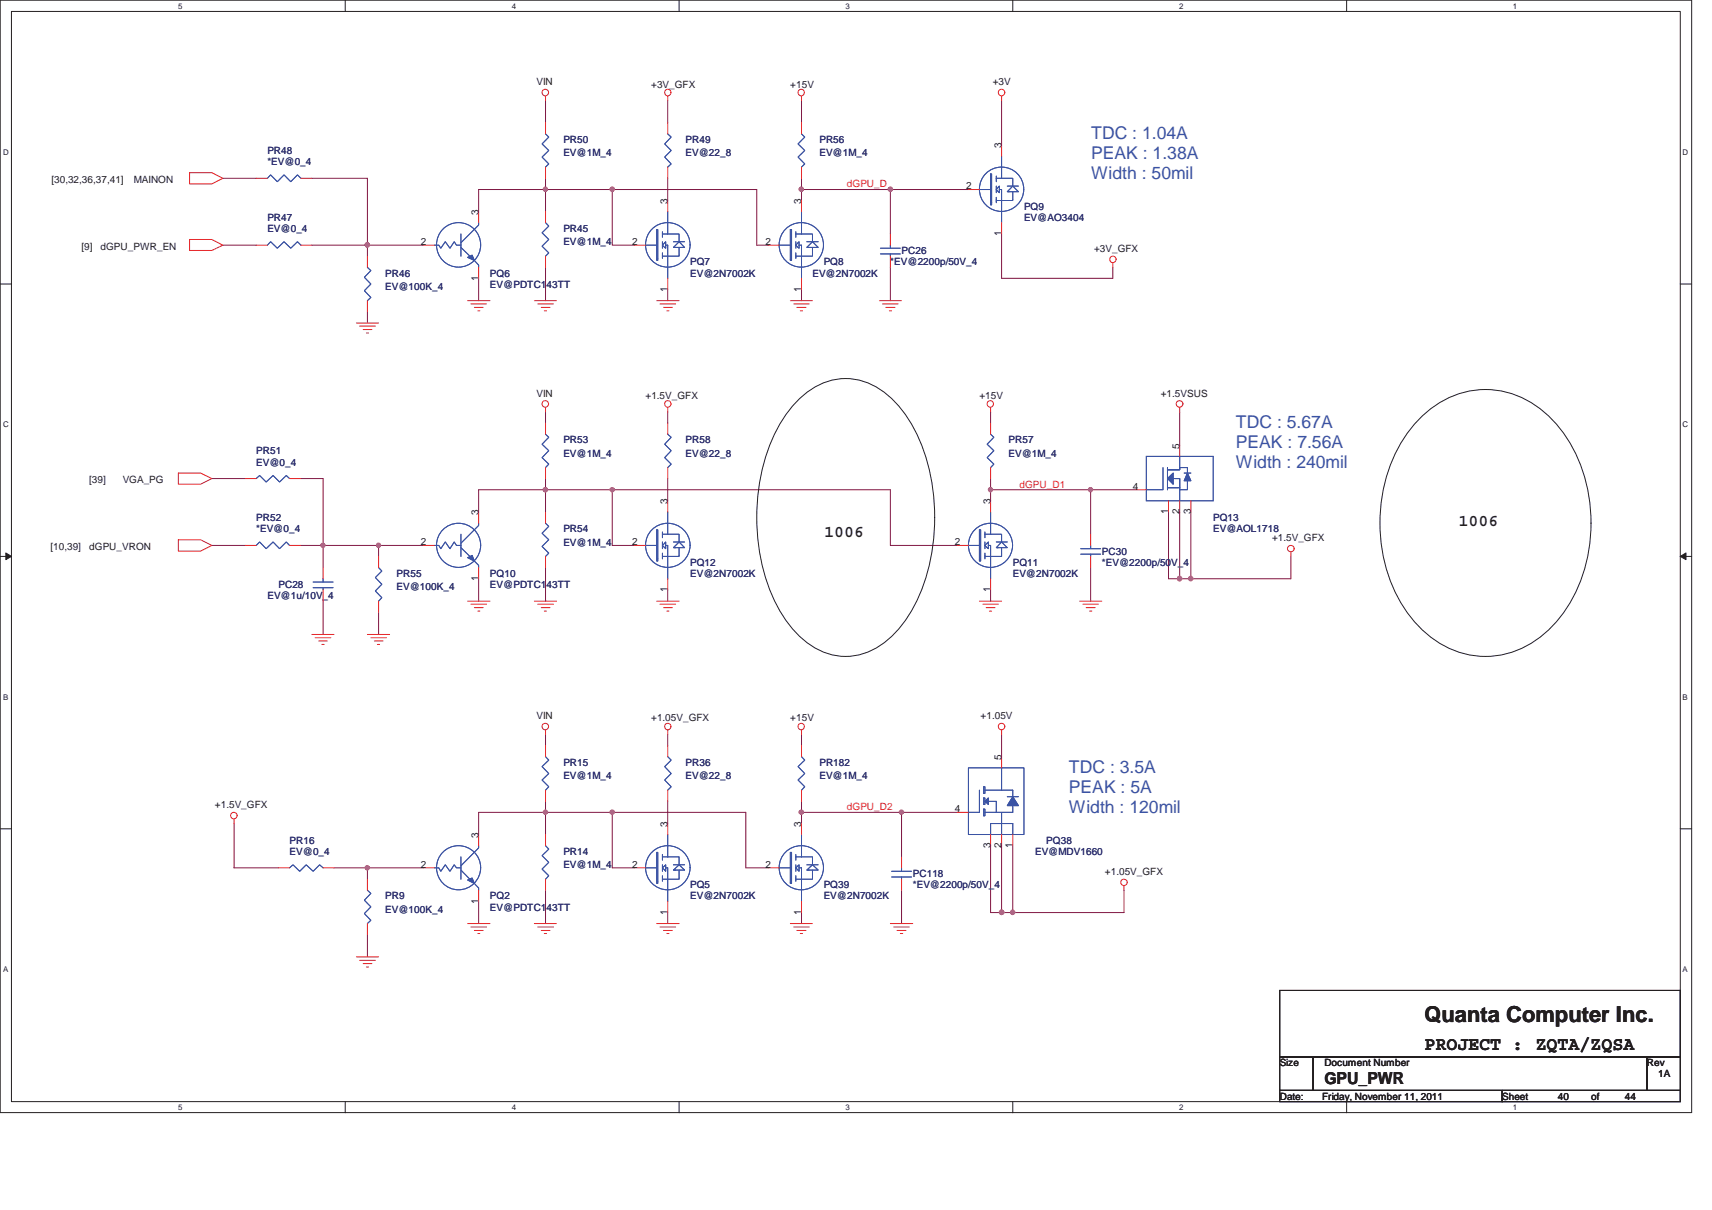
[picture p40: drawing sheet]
<svg xmlns="http://www.w3.org/2000/svg" width="297mm" height="210mm" viewBox="0 0 297 210" stroke-linecap="round" stroke-linejoin="round" font-family="sans-serif">
<defs><g id="words">
<text font-size="3.8" fill="#231f20" x="247.1" y="177.3">Quanta Computer Inc.</text>
<text font-size="3.3" fill="#231f20" x="247.1" y="182.3">PROJECT : ZQTA/ZQSA</text>
<g font-size="3" fill="#3a53a4">
<text x="189.3" y="24">TDC : 1.04A</text>
<text x="189.3" y="27.6">PEAK : 1.38A</text>
<text x="189.3" y="31.1">Width : 50mil</text>
<text x="214.4" y="74.3">TDC : 5.67A</text>
<text x="214.4" y="77.8">PEAK : 7.56A</text>
<text x="214.4" y="81.3">Width : 240mil</text>
<text x="185.5" y="134.1">TDC : 3.5A</text>
<text x="185.5" y="137.6">PEAK : 5A</text>
<text x="185.5" y="141.1">Width : 120mil</text>
</g>
<g font-size="2.9" fill="#231f20">
<text x="143" y="93.2">1006</text>
<text x="253.1" y="91.3">1006</text>
<text x="229.8" y="188">GPU_PWR</text>
</g>
<g font-size="1.7" fill="#231f20">
<text x="93.1" y="14.8">VIN</text>
<text x="113" y="15.2">+3V_GFX</text>
<text x="137.1" y="15.2">+15V</text>
<text x="172.2" y="14.8">+3V</text>
<text x="173.7" y="25.7" transform="rotate(-90 173.7 25.7)">3</text>
<text x="8.9" y="31.8">[30,32,36,37,41]</text>
<text x="23.2" y="31.8">MAINON</text>
<text x="115.8" y="35.4" transform="rotate(-90 115.8 35.4)">3</text>
<text x="139" y="35.4" transform="rotate(-90 139 35.4)">3</text>
<text x="167.6" y="32.8">2</text>
<text x="83" y="37.3" transform="rotate(-90 83 37.3)">3</text>
<text x="173.7" y="41" transform="rotate(-90 173.7 41)">1</text>
<text x="14.1" y="43.4">[9]</text>
<text x="17.4" y="43.4">dGPU_PWR_EN</text>
<text x="73" y="42.5">2</text>
<text x="109.7" y="42.5">2</text>
<text x="132.8" y="42.5">2</text>
<text x="189.8" y="43.7">+3V_GFX</text>
<text x="83" y="48.7" transform="rotate(-90 83 48.7)">1</text>
<text x="115.8" y="50.6" transform="rotate(-90 115.8 50.6)">1</text>
<text x="139" y="50.6" transform="rotate(-90 139 50.6)">1</text>
<text x="93.1" y="68.8">VIN</text>
<text x="112" y="69.2">+1.5V_GFX</text>
<text x="169.9" y="69.2">+15V</text>
<text x="201.4" y="68.8">+1.5VSUS</text>
<text x="204.6" y="77.9" transform="rotate(-90 204.6 77.9)">5</text>
<text x="15.5" y="83.9">[39]</text>
<text x="21.3" y="83.9">VGA_PG</text>
<text x="83" y="89.4" transform="rotate(-90 83 89.4)">3</text>
<text x="115.8" y="87.5" transform="rotate(-90 115.8 87.5)">3</text>
<text x="171.8" y="87.5" transform="rotate(-90 171.8 87.5)">3</text>
<text x="196.6" y="85">4</text>
<text x="202.7" y="89.2" transform="rotate(-90 202.7 89.2)">1</text>
<text x="204.6" y="89.2" transform="rotate(-90 204.6 89.2)">2</text>
<text x="206.6" y="89.2" transform="rotate(-90 206.6 89.2)">3</text>
<text x="8.8" y="95.5">[10,39]</text>
<text x="15.5" y="95.5">dGPU_VRON</text>
<text x="73" y="94.6">2</text>
<text x="109.7" y="94.6">2</text>
<text x="165.7" y="94.6">2</text>
<text x="220.7" y="93.9">+1.5V_GFX</text>
<text x="83" y="100.8" transform="rotate(-90 83 100.8)">1</text>
<text x="115.8" y="102.8" transform="rotate(-90 115.8 102.8)">1</text>
<text x="171.8" y="102.8" transform="rotate(-90 171.8 102.8)">1</text>
<text x="93.1" y="124.9">VIN</text>
<text x="113" y="125.2">+1.05V_GFX</text>
<text x="137.1" y="125.2">+15V</text>
<text x="170.1" y="124.9">+1.05V</text>
<text x="173.7" y="131.9" transform="rotate(-90 173.7 131.9)">5</text>
<text x="37.3" y="140.2">+1.5V_GFX</text>
<text x="115.8" y="143.5" transform="rotate(-90 115.8 143.5)">3</text>
<text x="139" y="143.5" transform="rotate(-90 139 143.5)">3</text>
<text x="165.7" y="140.9">4</text>
<text x="83" y="145.4" transform="rotate(-90 83 145.4)">3</text>
<text x="171.8" y="147.2" transform="rotate(-90 171.8 147.2)">3</text>
<text x="173.7" y="147.2" transform="rotate(-90 173.7 147.2)">2</text>
<text x="175.7" y="147.2" transform="rotate(-90 175.7 147.2)">1</text>
<text x="73" y="150.6">2</text>
<text x="109.7" y="150.6">2</text>
<text x="132.8" y="150.6">2</text>
<text x="191.7" y="151.8">+1.05V_GFX</text>
<text x="83" y="156.8" transform="rotate(-90 83 156.8)">1</text>
<text x="115.8" y="158.7" transform="rotate(-90 115.8 158.7)">1</text>
<text x="139" y="158.7" transform="rotate(-90 139 158.7)">1</text>
<text x="222" y="185">Size</text>
<text x="229.8" y="185">Document Number</text>
<text x="285.7" y="185">Rev</text>
<text x="222" y="190.8">Date:</text>
<text x="229.4" y="190.8">Friday, November 11, 2011</text>
<text x="260.6" y="190.8">Sheet</text>
<text x="270.3" y="190.8">40</text>
<text x="276.1" y="190.8">of</text>
<text x="281.9" y="190.8">44</text>
<text x="287.7" y="187">1A</text>
</g>
<g font-size="1.7" fill="#2d2d72">
<text x="46.4" y="26.8">PR48</text>
<text x="46.4" y="28.7">*EV@0_4</text>
<text x="97.8" y="24.8">PR50</text>
<text x="97.8" y="27.1">EV@1M_4</text>
<text x="118.9" y="24.8">PR49</text>
<text x="118.9" y="27.1">EV@22_8</text>
<text x="142.2" y="24.8">PR56</text>
<text x="142.2" y="27.1">EV@1M_4</text>
<text x="46.4" y="38.4">PR47</text>
<text x="46.4" y="40.3">EV@0_4</text>
<text x="97.8" y="40.3">PR45</text>
<text x="177.7" y="36.4">PQ9</text>
<text x="177.7" y="38.4">EV@AO3404</text>
<text x="97.8" y="42.6">EV@1M_4</text>
<text x="119.8" y="46">PQ7</text>
<text x="119.8" y="48">EV@2N7002K</text>
<text x="141" y="48">EV@2N7002K</text>
<text x="142.9" y="46">PQ8</text>
<text x="154.5" y="46">*EV@2200p/50V_4</text>
<text x="156.4" y="44.1">PC26</text>
<text x="66.8" y="48">PR46</text>
<text x="66.8" y="50.3">EV@100K_4</text>
<text x="85" y="48">PQ6</text>
<text x="85" y="49.9">EV@PDTC143TT</text>
<text x="97.8" y="76.9">PR53</text>
<text x="118.9" y="76.9">PR58</text>
<text x="175" y="76.9">PR57</text>
<text x="44.5" y="78.8">PR51</text>
<text x="44.5" y="80.8">EV@0_4</text>
<text x="97.8" y="79.3">EV@1M_4</text>
<text x="118.9" y="79.3">EV@22_8</text>
<text x="175" y="79.3">EV@1M_4</text>
<text x="44.5" y="90.5">PR52</text>
<text x="44.5" y="92.4">*EV@0_4</text>
<text x="97.8" y="92.4">PR54</text>
<text x="97.8" y="94.7">EV@1M_4</text>
<text x="210.5" y="90.5">PQ13</text>
<text x="210.5" y="92.4">EV@AOL1718</text>
<text x="68.8" y="100.1">PR55</text>
<text x="85" y="100.1">PQ10</text>
<text x="119.8" y="98.2">PQ12</text>
<text x="119.8" y="100.1">EV@2N7002K</text>
<text x="175.7" y="98.2">PQ11</text>
<text x="175.7" y="100.1">EV@2N7002K</text>
<text x="191.2" y="96.3">PC30</text>
<text x="191.2" y="98.2">*EV@2200p/50V_4</text>
<text x="46.4" y="104">EV@1u/10V_4</text>
<text x="48.3" y="102.1">PC28</text>
<text x="68.8" y="102.4">EV@100K_4</text>
<text x="85" y="102.1">EV@PDTC143TT</text>
<text x="97.8" y="132.9">PR15</text>
<text x="97.8" y="135.3">EV@1M_4</text>
<text x="118.9" y="132.9">PR36</text>
<text x="118.9" y="135.3">EV@22_8</text>
<text x="142.2" y="132.9">PR182</text>
<text x="142.2" y="135.3">EV@1M_4</text>
<text x="50.2" y="146.4">PR16</text>
<text x="50.2" y="148.4">EV@0_4</text>
<text x="97.8" y="148.4">PR14</text>
<text x="179.6" y="148.4">EV@MDV1660</text>
<text x="181.5" y="146.4">PQ38</text>
<text x="97.8" y="150.7">EV@1M_4</text>
<text x="119.8" y="154.2">PQ5</text>
<text x="142.9" y="154.2">PQ39</text>
<text x="158.4" y="152.2">PC118</text>
<text x="158.4" y="154.2">*EV@2200p/50V_4</text>
<text x="66.8" y="156.1">PR9</text>
<text x="66.8" y="158.4">EV@100K_4</text>
<text x="85" y="156.1">PQ2</text>
<text x="85" y="158">EV@PDTC143TT</text>
<text x="119.8" y="156.1">EV@2N7002K</text>
<text x="142.9" y="156.1">EV@2N7002K</text>
</g>
<g font-size="1.7" fill="#ec2426">
<text x="146.9" y="32.5">dGPU_D</text>
<text x="176.9" y="84.6">dGPU_D1</text>
<text x="146.9" y="140.6">dGPU_D2</text>
</g>
<g font-size="1.4" fill="#231f20">
<text x="30.9" y="1.5">5</text>
<text x="88.8" y="1.5">4</text>
<text x="146.7" y="1.5">3</text>
<text x="204.6" y="1.5">2</text>
<text x="262.5" y="1.5">1</text>
<text x=".5" y="26.8">D</text>
<text x="291.9" y="26.8">D</text>
<text x=".5" y="74.1">C</text>
<text x="291.9" y="74.1">C</text>
<text x=".5" y="121.4">B</text>
<text x="291.9" y="121.4">B</text>
<text x=".5" y="168.7">A</text>
<text x="291.9" y="168.7">A</text>
<text x="30.9" y="192.6">5</text>
<text x="88.8" y="192.6">4</text>
<text x="146.7" y="192.6">3</text>
<text x="204.6" y="192.6">2</text>
<text x="262.5" y="192.6">1</text>
</g>
</g></defs>
<path d="M0 0h293.5v193.1h-293.5zM2 2h289.5v189.2h-289.5z" fill="none" stroke="#231f20" stroke-width=".17"/>
<g fill="#fff">
<path d="M30.9 .3h.8v1.5h-.8z"/>
<path d="M30.9 191.4h.8v1.5h-.8z"/>
</g>
<path d="M59.9 0v2M59.9 191.2v1.9" fill="none" stroke="#231f20" stroke-width=".17"/>
<g fill="#fff">
<path d="M88.9 .3h.7v1.5h-.7z"/>
<path d="M88.9 191.4h.7v1.5h-.7z"/>
</g>
<path d="M117.8 0v2M117.8 191.2v1.9" fill="none" stroke="#231f20" stroke-width=".17"/>
<g fill="#fff">
<path d="M146.8 .3h.7v1.5h-.7z"/>
<path d="M146.8 191.4h.7v1.5h-.7z"/>
</g>
<path d="M175.7 0v2M175.7 191.2v1.9" fill="none" stroke="#231f20" stroke-width=".17"/>
<g fill="#fff">
<path d="M204.7 .3h.7v1.5h-.7z"/>
<path d="M204.7 191.4h.7v1.5h-.7z"/>
</g>
<path d="M233.6 0v2M233.6 191.2v1.9" fill="none" stroke="#231f20" stroke-width=".17"/>
<g fill="#fff">
<path d="M262.6 .3h.8v1.5h-.8z"/>
<path d="M262.6 191.4h.8v1.5h-.8z"/>
<path d="M.5 25.6h1v1.5h-1z"/>
<path d="M292.1 25.6h.9v1.5h-.9z"/>
<path d="M.5 72.9h1v1.5h-1z"/>
<path d="M292.1 72.9h.9v1.5h-.9z"/>
</g>
<path d="M0 49.3h2M291.5 49.3h2" fill="none" stroke="#231f20" stroke-width=".17"/>
<g fill="#fff">
<path d="M.5 120.2h.9v1.5h-.9z"/>
<path d="M292.1 120.2h.9v1.5h-.9z"/>
</g>
<path d="M0 96.6h2M291.5 96.6h2" fill="none" stroke="#231f20" stroke-width=".17"/>
<path d="M1 96l1 .6-1 .5z" fill="#231f20"/>
<path d="M1 96l1 .6-1 .5z" fill="none" stroke="#231f20" stroke-width=".17"/>
<path d="M291.5 96.6l1-.6v1.1z" fill="#231f20"/>
<path d="M291.5 96.6l1-.6v1.1z" fill="none" stroke="#231f20" stroke-width=".17"/>
<g fill="#fff">
<path d="M.5 167.5h.9v1.5h-.9z"/>
<path d="M292.1 167.5h.9v1.5h-.9z"/>
</g>
<path d="M0 143.8h2M291.5 143.8h2" fill="none" stroke="#231f20" stroke-width=".17"/>
<path d="M206.6 100.4h17.4M115.9 127.5v1.9M115.9 139.1v3.8M139.1 127.5v1.9M106.2 141v9.6h3.9M115.9 158.4v1.9M129.4 141v9.6h3.9M139.1 141v1.9M139.1 158.4v1.9" fill="none" stroke="#7f1542" stroke-width=".17"/>
<circle cx="139" cy="140.9" r=".37" fill="#b8529f"/>
<circle cx="139" cy="140.9" r=".37" fill="none" stroke="#b8529f" stroke-width=".17"/>
<path d="M156.4 141h9.7" fill="none" stroke="#7f1542" stroke-width=".17"/>
<circle cx="156.4" cy="140.9" r=".37" fill="#b8529f"/>
<circle cx="156.4" cy="140.9" r=".37" fill="none" stroke="#b8529f" stroke-width=".17"/>
<path d="M106.2 85h48.3M94.7 127.5v1.9M139.1 139.1v1.9h17.3v7.7M63.7 150.6h9.7M83 141v3.8M83 156.4v3.9M94.7 141v3.8M94.7 154.5v5.8M106.2 141h23.2M156.4 154.5v5.8" fill="none" stroke="#7f1542" stroke-width=".17"/>
<circle cx="106.2" cy="140.9" r=".37" fill="#b8529f"/>
<circle cx="106.2" cy="140.9" r=".37" fill="none" stroke="#b8529f" stroke-width=".17"/>
<path d="M63.7 150.6v2M63.7 162.2v3.9" fill="none" stroke="#7f1542" stroke-width=".17"/>
<circle cx="63.7" cy="150.6" r=".37" fill="#b8529f"/>
<circle cx="63.7" cy="150.6" r=".37" fill="none" stroke="#b8529f" stroke-width=".17"/>
<path d="M94.7 139.1v1.9M40.6 150.6h7.7M58 150.6h5.7M83 141h23.2" fill="none" stroke="#7f1542" stroke-width=".17"/>
<circle cx="94.6" cy="140.9" r=".37" fill="#b8529f"/>
<circle cx="94.6" cy="140.9" r=".37" fill="none" stroke="#b8529f" stroke-width=".17"/>
<path d="M204.7 71.5v5.8M202.7 88.9v11.5h2v-11.5M40.6 142.9v7.7" fill="none" stroke="#7f1542" stroke-width=".17"/>
<circle cx="204.7" cy="100.4" r=".38" fill="#b8529f"/>
<circle cx="204.7" cy="100.4" r=".38" fill="none" stroke="#b8529f" stroke-width=".17"/>
<path d="M206.6 88.9v11.5" fill="none" stroke="#7f1542" stroke-width=".17"/>
<circle cx="206.6" cy="100.4" r=".39" fill="#b8529f"/>
<circle cx="206.6" cy="100.4" r=".39" fill="none" stroke="#b8529f" stroke-width=".17"/>
<path d="M204.7 100.4h1.9" fill="none" stroke="#7f1542" stroke-width=".17"/>
<circle cx="204.7" cy="100.4" r=".38" fill="#b8529f"/>
<circle cx="204.7" cy="100.4" r=".38" fill="none" stroke="#b8529f" stroke-width=".17"/>
<path d="M94.7 83v2h11.5M154.5 85v9.7h11.6M224 96.6v3.8" fill="none" stroke="#7f1542" stroke-width=".17"/>
<circle cx="94.6" cy="85" r=".37" fill="#b8529f"/>
<circle cx="94.6" cy="85" r=".37" fill="none" stroke="#b8529f" stroke-width=".17"/>
<path d="M115.9 71.5v1.9M36.8 83h5.7M52.2 83h3.9v11.7M115.9 83v3.9M189.2 85h-17.3v1.9M115.9 102.3v2M171.9 102.3v2" fill="none" stroke="#7f1542" stroke-width=".17"/>
<circle cx="189.2" cy="85" r=".37" fill="#b8529f"/>
<circle cx="189.2" cy="85" r=".37" fill="none" stroke="#b8529f" stroke-width=".17"/>
<circle cx="171.9" cy="85" r=".37" fill="#b8529f"/>
<circle cx="171.9" cy="85" r=".37" fill="none" stroke="#b8529f" stroke-width=".17"/>
<path d="M36.8 94.7h5.7M56.1 94.7v3.8M171.9 83v2" fill="none" stroke="#7f1542" stroke-width=".17"/>
<circle cx="56" cy="94.6" r=".37" fill="#b8529f"/>
<circle cx="56" cy="94.6" r=".37" fill="none" stroke="#b8529f" stroke-width=".17"/>
<path d="M52.2 94.7h3.9M83 85h11.7v3.9M94.7 98.5v5.8M83 100.4v3.9" fill="none" stroke="#7f1542" stroke-width=".17"/>
<circle cx="94.6" cy="85" r=".37" fill="#b8529f"/>
<circle cx="94.6" cy="85" r=".37" fill="none" stroke="#b8529f" stroke-width=".17"/>
<path d="M65.7 94.7h7.7M83 85v3.9" fill="none" stroke="#7f1542" stroke-width=".17"/>
<circle cx="65.7" cy="94.6" r=".37" fill="#b8529f"/>
<circle cx="65.7" cy="94.6" r=".37" fill="none" stroke="#b8529f" stroke-width=".17"/>
<path d="M106.2 85v9.7M189.2 98.5v5.8M197 85h-7.8v7.7" fill="none" stroke="#7f1542" stroke-width=".17"/>
<circle cx="106.2" cy="85" r=".37" fill="#b8529f"/>
<circle cx="106.2" cy="85" r=".37" fill="none" stroke="#b8529f" stroke-width=".17"/>
<path d="M94.7 71.5v1.9M106.2 94.7h3.9M56.1 104.3v5.8M173.8 158.4h1.9" fill="none" stroke="#7f1542" stroke-width=".17"/>
<circle cx="173.8" cy="158.3" r=".39" fill="#b8529f"/>
<circle cx="173.8" cy="158.3" r=".39" fill="none" stroke="#b8529f" stroke-width=".17"/>
<path d="M56.1 94.7h9.6v1.9M65.7 106.2v3.9M173.8 146.8v11.6" fill="none" stroke="#7f1542" stroke-width=".17"/>
<circle cx="173.8" cy="158.3" r=".39" fill="#b8529f"/>
<circle cx="173.8" cy="158.3" r=".39" fill="none" stroke="#b8529f" stroke-width=".17"/>
<path d="M175.7 158.4h19.3" fill="none" stroke="#7f1542" stroke-width=".17"/>
<circle cx="175.7" cy="158.3" r=".38" fill="#b8529f"/>
<circle cx="175.7" cy="158.3" r=".38" fill="none" stroke="#b8529f" stroke-width=".17"/>
<g fill="none" stroke="#7f1542" stroke-width=".17">
<path d="M94.7 17.4v3.9M115.9 17.4v3.9M83 32.9v3.8M94.7 36.7v-3.8h11.5v9.6h3.9M115.9 30.9v3.9M63.7 42.5h9.7M83 48.3v3.9M94.7 46.4v5.8M115.9 50.2v2M173.8 127.5v3.8M171.9 146.8v11.6h1.9M175.7 146.8v11.6"/>
<path d="M195 154.5v3.9"/>
</g>
<circle cx="94.6" cy="32.8" r=".38" fill="#b8529f"/>
<circle cx="94.6" cy="32.8" r=".38" fill="none" stroke="#b8529f" stroke-width=".17"/>
<path d="M63.7 42.5v2M63.7 54.1v2" fill="none" stroke="#7f1542" stroke-width=".17"/>
<circle cx="63.7" cy="42.5" r=".37" fill="#b8529f"/>
<circle cx="63.7" cy="42.5" r=".37" fill="none" stroke="#b8529f" stroke-width=".17"/>
<path d="M139.1 17.4v3.9M131.3 32.9v9.6h2M139.1 32.9v1.9M139.1 50.2v2" fill="none" stroke="#7f1542" stroke-width=".17"/>
<circle cx="139" cy="32.8" r=".38" fill="#b8529f"/>
<circle cx="139" cy="32.8" r=".38" fill="none" stroke="#b8529f" stroke-width=".17"/>
<path d="M154.5 32.9h13.5" fill="none" stroke="#7f1542" stroke-width=".17"/>
<circle cx="154.5" cy="32.8" r=".38" fill="#b8529f"/>
<circle cx="154.5" cy="32.8" r=".38" fill="none" stroke="#b8529f" stroke-width=".17"/>
<path d="M173.8 17.4v7.7M94.7 30.9v2h-11.7M106.2 32.9h25.1M139.1 32.9h15.4v7.7M154.5 46.4v5.8M173.8 40.6v7.7h19.3v-1.9" fill="none" stroke="#7f1542" stroke-width=".17"/>
<circle cx="106.2" cy="32.8" r=".38" fill="#b8529f"/>
<circle cx="106.2" cy="32.8" r=".38" fill="none" stroke="#b8529f" stroke-width=".17"/>
<path d="M54.1 30.9h9.6v11.6M139.1 30.9v2M38.7 42.5h5.7" fill="none" stroke="#7f1542" stroke-width=".17"/>
<circle cx="63.7" cy="42.5" r=".37" fill="#b8529f"/>
<circle cx="63.7" cy="42.5" r=".37" fill="none" stroke="#b8529f" stroke-width=".17"/>
<path d="M38.7 30.9h5.7M54.1 42.5h9.6M171.9 71.5v1.9" fill="none" stroke="#7f1542" stroke-width=".17"/>
<g fill="none" stroke="#ec2426" stroke-width=".17">
<path d="M94.7 16.7v.7M115.9 16.7v.7M139.1 16.7v.7M173.8 16.7v.7M32.9 30h3.9l1.9 .9-1.9 1h-3.9zM115.9 34.8v1.9M32.9 41.6h3.9l1.9 .9-1.9 1h-3.9zM61.8 56.1h3.9M62.4 56.6h2.7M63 57.2h1.5M63.6 57.8h.4M63.7 44.5v1.9"/>
<path d="M63.7 52.2v1.9M81.1 52.2h3.9M81.7 52.7h2.7M82.3 53.3h1.5M82.9 53.9h.4M92.7 52.2h3.9M93.3 52.7h2.7M93.9 53.3h1.5M94.4 53.9h.4M110.1 42.5h1.9M113.9 52.2h3.9M114.5 52.7h2.7"/>
<path d="M115.1 53.3h1.6M115.7 53.9h.4M115.9 48.3v1.9M137.1 52.2h3.9M137.7 52.7h2.7M138.3 53.3h1.5M138.9 53.9h.3M152.6 52.2h3.8M153.1 52.7h2.7M153.7 53.3h1.6M154.3 53.9h.4M193.1 45.6v.8"/>
<path d="M94.7 70.7v.8M115.9 70.7v.8M171.9 70.7v.8M204.7 70.7v.8M30.9 93.7h3.9l2 1-2 .9h-3.9zM30.9 82.1h3.9l2 .9-2 1h-3.9zM65.7 96.6v1.9M224 95.8v.8M54.1 110.1h3.9M54.7 110.7h2.7M55.3 111.2h1.5M55.8 111.8h.4"/>
<path d="M63.7 110.1h3.9M64.3 110.7h2.8M64.9 111.2h1.6M65.5 111.8h.4M65.7 104.3v1.9M81.1 104.3h3.9M81.7 104.8h2.7M82.3 105.4h1.5M82.9 106h.4M92.7 104.3h3.9M93.3 104.8h2.7M93.9 105.4h1.5"/>
<path d="M94.4 106h.4M113.9 104.3h3.9M114.5 104.8h2.7M115.1 105.4h1.6M115.7 106h.4M169.9 104.3h3.9M170.5 104.8h2.7M171.1 105.4h1.5M171.7 106h.3M187.3 104.3h3.9M187.9 104.8h2.7M188.5 105.4h1.5"/>
<path d="M189.1 106h.3M94.7 126.7v.8M115.9 126.7v.8M139.1 126.7v.8M173.8 126.7v.8M40.6 142.1v.8M195 153.7v.8M61.8 166.1h3.9M62.4 166.7h2.7M63 167.2h1.5M63.6 167.8h.4M81.1 160.3h3.9"/>
<path d="M81.7 160.9h2.7M82.3 161.5h1.5M82.9 162h.4M92.7 160.3h3.9M93.3 160.9h2.7M93.9 161.5h1.5M94.4 162h.4M113.9 160.3h3.9M114.5 160.9h2.7M115.1 161.5h1.6M115.7 162h.4M137.1 160.3h3.9"/>
<path d="M137.7 160.9h2.7M138.3 161.5h1.5M138.9 162h.3M154.5 160.3h3.9M155.1 160.9h2.7M155.6 161.5h1.6M156.2 162h.4"/>
<circle cx="94.6" cy="16.1" r=".57"/>
<circle cx="115.9" cy="16.1" r=".56"/>
<circle cx="139" cy="16" r=".56"/>
<circle cx="173.8" cy="16.1" r=".57"/>
<circle cx="193.1" cy="45" r=".56"/>
<circle cx="94.6" cy="70.1" r=".57"/>
<circle cx="115.9" cy="70.1" r=".56"/>
<circle cx="171.8" cy="70.1" r=".55"/>
<circle cx="204.7" cy="70.1" r=".58"/>
<circle cx="224" cy="95.2" r=".57"/>
<circle cx="94.6" cy="126.1" r=".57"/>
<circle cx="115.9" cy="126.1" r=".56"/>
<circle cx="139" cy="126.1" r=".55"/>
<circle cx="173.8" cy="126.1" r=".57"/>
<circle cx="40.6" cy="141.5" r=".56"/>
<circle cx="195" cy="153.1" r=".56"/>
</g>
<path d="M138.9 69a10.8 10.8 0 0 1 15.6 0 25.2 25.2 0 0 1 7.1 14.4 34 34 0 0 1-4 23.5 14.1 14.1 0 0 1-9.5 6.9 11.6 11.6 0 0 1-10.3-4.3 28.9 28.9 0 0 1-6.4-17.5 32.8 32.8 0 0 1 4.4-19.2l2-2.7zM246.4 72.5a15.4 15.4 0 0 1 22.6 0 26.4 26.4 0 0 1 6.8 22.2 23.8 23.8 0 0 1-9.3 16.4 15.3 15.3 0 0 1-20.1-2.1 26.4 26.4 0 0 1-6.7-22.2 25 25 0 0 1 6.7-14.3zM222 171.9h69.5v11.5h-69.5zM222 183.4h5.8v5.8h-5.8zM222 189.2h38.6v2h-38.6zM227.8 183.4h58v5.8h-58zM260.6 189.2h30.9v2h-30.9zM285.8 183.4h5.7v5.8h-5.7z" fill="none" stroke="#231f20" stroke-width=".17"/>
<g fill="none" stroke="#3a53a4" stroke-width=".17">
<path d="M113.9 39.8h.2v5.4h-.2zM115.9 36.7v3.9M63.7 46.4l.6 .6-1.1 1.1 1.1 1.2-1.1 1.2 1.1 1.1-.6 .6M112 42.5h1.9M114.9 40.2v1M114.9 41.9v1.2M114.9 43.9v.9M114.9 40.6h1M115.3 42.1l.2-.2v1.2l-.6-.6zM115.5 42.5h.4v5.8M115.9 40.6h1.9v1.3M116.8 41.9h2"/>
<path d="M117.8 41.9l1 1h-1.7M117.8 41.9l-1 1h.4M117.8 42.9v1.6h-2.9M65.7 98.5l.6 .6-1.2 1.1 1.2 1.2-1.2 1.2 1.2 1.1-.6 .6"/>
<circle cx="115.9" cy="42.5" r="3.9"/>
</g>
<path d="M202.6 83l1-.9v1.9z" fill="#3a53a4"/>
<path d="M202.6 83l1-.9v1.9z" fill="none" stroke="#3a53a4" stroke-width=".17"/>
<path d="M206 82.1l.6 1.3h-1.1z" fill="#3a53a4"/>
<g fill="none" stroke="#3a53a4" stroke-width=".17">
<path d="M198.9 79.2h11.6v7.7h-11.6zM204.7 79.2v1.9M201.8 81.1v3.9h-2.9M202.6 81.1v3.9M202.6 84.6h2.1M203.6 83h1.1v2M203.9 83h.8v2M204.7 81.1v.4h-2M204.7 81.1v.4h-2.1M204.7 81.1h1.3v1M204.7 85v1.9M205.5 82.1h1.1"/>
<path d="M206 82.1l.6 1.3h-1.1zM206 83.4v1.6h-1.3"/>
</g>
<path d="M202.6 83l1-.9v1.9z" fill="#3a53a4"/>
<path d="M202.6 83l1-.9v1.9z" fill="none" stroke="#3a53a4" stroke-width=".17"/>
<path d="M206 82.1l.6 1.3h-1.1z" fill="#3a53a4"/>
<g fill="none" stroke="#3a53a4" stroke-width=".17">
<path d="M46.4 30.9l.6-.6 1.1 1.2 1.2-1.2 1.1 1.2 1.2-1.2 .6 .6M94.7 38.6l.5 .6-1.1 1.2 1.1 1.2-1.1 1.1 1.1 1.2-.5 .6M198.9 79.2h11.6v7.7h-11.6zM204.7 79.2v1.9M94.7 90.8l.5 .5-1.1 1.2 1.1 1.2-1.1 1.1 1.1 1.2-.5 .6M112 94.7h1.9M113.9 91.9h.2v5.5h-.2zM114.9 92.3v1M114.9 94.1v1.1M114.9 96v1M114.9 92.7h1M115.5 94.1v1.1l-.6-.5z"/>
<path d="M115.5 94.7h.4v5.7M115.9 92.7h1.9v1.4M115.9 88.9v3.8M116.8 94.1h2M117.8 94.1l1 .9h-1.7M117.8 94.1l-1 .9h.4M117.8 95v1.6h-2.9M201.8 81.1v3.9h-2.9M202.6 81.1v3.9M202.6 84.6h2.1M203.6 83h1.1v2M203.9 83h.8v2"/>
<path d="M204.7 81.1v.4h-2M204.7 81.1v.4h-2.1M204.7 81.1h1.3v1M204.7 85v1.9M205.5 82.1h1.1M206 82.1l.6 1.3h-1.1zM206 83.4v1.6h-1.3"/>
<circle cx="115.9" cy="94.6" r="3.9"/>
</g>
<g fill="none" stroke="#ec2426" stroke-width=".17">
<path d="M44.4 30.9h2M52.2 30.9h1.9M94.7 36.7v1.9M94.7 44.5v1.9M204.7 77.3v1.9M94.7 88.9v1.9M94.7 96.6v1.9M110.1 94.7h1.9M115.9 86.9v2M197 85h1.9M202.7 86.9v2M204.7 86.9v2"/>
<path d="M206.6 86.9v2M115.9 100.4v1.9"/>
</g>
<path d="M81.1 44.7l.8-.4 .4 .9z" fill="#3a53a4"/>
<g fill="none" stroke="#3a53a4" stroke-width=".17">
<path d="M83 38.6v.5l-3 3M75.4 42.5h.7l.4 .6 .8-1.2 .8 1.2 .7-1.2 .4 .6h.8M80 40.6v3.9M80 42.9l1.5 1.6M81.1 44.7l.8-.4 .4 .9zM82.3 45.2l.7 .8v.4"/>
<circle cx="79.5" cy="42.5" r="3.9"/>
</g>
<path d="M81.1 44.7l.8-.4 .4 .9z" fill="#3a53a4"/>
<g fill="none" stroke="#3a53a4" stroke-width=".17">
<path d="M83 38.6v.5l-3 3M75.4 42.5h.7l.4 .6 .8-1.2 .8 1.2 .7-1.2 .4 .6h.8M80 40.6v3.9M80 42.9l1.5 1.6M81.1 44.7l.8-.4 .4 .9zM82.3 45.2l.7 .8v.4M44.4 94.7l.6-.6 1.2 1.1 1.2-1.1 1.1 1.1 1.2-1.1 .5 .6"/>
<circle cx="79.5" cy="42.5" r="3.9"/>
</g>
<path d="M83 36.7v1.9M73.4 42.5h2M83 46.4v1.9M42.5 94.7h1.9M50.2 94.7h2" fill="none" stroke="#ec2426" stroke-width=".17"/>
<path d="M175.7 138.3l1 1.5h-1.9z" fill="#3a53a4"/>
<path d="M175.7 138.3l1 1.5h-1.9z" fill="none" stroke="#3a53a4" stroke-width=".17"/>
<path d="M170.9 139.1l.6-.6v1.1z" fill="#3a53a4"/>
<g fill="none" stroke="#3a53a4" stroke-width=".17">
<path d="M168 133.2h9.7v11.6h-9.7zM169.9 137.1v3.9h-1.9M170.7 138.5h.2v1.1h-.2zM170.7 136.5h.2v1.2h-.2zM170.9 139.1l.6-.6v1.1zM170.9 137.1h4.8v1.2M171.5 139.1h1.4v1.9M173.8 133.2v3.9M174.8 138.3h1.9M175.7 139.8v1.2h-4.8M170.7 140.4h.2v1.2h-.2zM171.9 144.8v-1.9h3.8v1.9"/>
<path d="M173.8 141v3.8"/>
</g>
<path d="M175.7 138.3l1 1.5h-1.9z" fill="#3a53a4"/>
<path d="M175.7 138.3l1 1.5h-1.9z" fill="none" stroke="#3a53a4" stroke-width=".17"/>
<path d="M170.9 139.1l.6-.6v1.1z" fill="#3a53a4"/>
<g fill="none" stroke="#3a53a4" stroke-width=".17">
<path d="M94.7 23.2l.5 .6-1.1 1.2 1.1 1.1-1.1 1.2 1.1 1.1-.5 .6M169.9 32.9h2M171.9 30.2h.1v5.4h-.1zM172.9 30.6v.9M172.9 32.3v1.1M172.9 34.2v1M172.9 30.9h.9M173.2 32.5l.2-.2v1.1l-.5-.5zM173.4 32.9h.4v5.7M173.8 30.9h1.9v1.4M173.8 27.1v3.8M174.8 32.3h1.9"/>
<path d="M175.7 32.3l1 1h-1.7M175.7 32.3l-.9 1h.3M175.7 33.3v1.5h-2.8M168 133.2h9.7v11.6h-9.7zM169.9 137.1v3.9h-1.9M170.7 138.5h.2v1.1h-.2zM170.7 136.5h.2v1.2h-.2zM170.9 139.1l.6-.6v1.1zM170.9 137.1h4.8v1.2M171.5 139.1h1.4v1.9M173.8 133.2v3.9M174.8 138.3h1.9"/>
<path d="M175.7 139.8v1.2h-4.8M170.7 140.4h.2v1.2h-.2zM171.9 144.8v-1.9h3.8v1.9M173.8 141v3.8"/>
<circle cx="173.8" cy="32.8" r="3.9"/>
</g>
<path d="M94.7 21.3v1.9M94.7 29v1.9M168 32.9h1.9M173.8 25.1v2M173.8 38.6v2M173.8 131.3v1.9M166.1 141h1.9M171.9 144.8v2M173.8 144.8v2M175.7 144.8v2" fill="none" stroke="#ec2426" stroke-width=".17"/>
<path d="M81.1 152.7l.8-.3 .4 .9z" fill="#3a53a4"/>
<g fill="none" stroke="#3a53a4" stroke-width=".17">
<path d="M75.4 150.6h.7l.4 .6 .8-1.1 .8 1.1 .7-1.1 .4 .5h.8M80 148.7v3.9M80 151l1.5 1.6M81.1 152.7l.8-.3 .4 .9zM82.3 153.3l.7 .8v.4M83 146.8v.3l-3 3.2"/>
<circle cx="79.6" cy="150.6" r="3.8"/>
</g>
<path d="M81.1 152.7l.8-.3 .4 .9z" fill="#3a53a4"/>
<g fill="none" stroke="#3a53a4" stroke-width=".17">
<path d="M115.9 23.2l.6 .6-1.2 1.2 1.2 1.1-1.2 1.2 1.2 1.1-.6 .6M137.1 39.8h.2v5.4h-.2zM139.1 23.2l.5 .6-1.1 1.2 1.1 1.1-1.1 1.2 1.1 1.1-.5 .6M139.1 36.7v3.9M135.2 42.5h1.9M138.1 40.2v1M138.1 41.9v1.2M138.1 43.9v.9M138.1 40.6h1M138.5 42.1l.1-.2v1.2l-.5-.6zM138.6 42.5h.5v5.8M139.1 40.6h1.9v1.3"/>
<path d="M140 41.9h2M141 41.9l1 1h-1.8M141 41.9l-1 1h.4M141 42.9v1.6h-2.9M94.7 75.4l.5 .5-1.1 1.2 1.1 1.1-1.1 1.2 1.1 1.1-.5 .6M115.9 75.4l.6 .5-1.2 1.2 1.2 1.1-1.2 1.2 1.2 1.1-.6 .6M171.9 75.4l.5 .5-1.1 1.2 1.1 1.1-1.1 1.2 1.1 1.1-.5 .6M44.4 83l.6-.5 1.2 1.1 1.2-1.1 1.1 1.1 1.2-1.1 .5 .5M168 94.7h1.9M169.9 91.9h.2v5.5h-.2zM170.9 92.3v1M170.9 94.1v1.1"/>
<path d="M170.9 96v1M170.9 92.7h1M171.3 94.3l.2-.2v1.1l-.6-.5zM171.5 94.7h.4v5.7M171.9 92.7h1.9v1.4M171.9 88.9v3.8M172.9 94.1h1.9M173.8 94.1l1 .9h-1.8M173.8 94.1l-.9 .9h.3M173.8 95v1.6h-2.9M94.7 131.3l.5 .6-1.1 1.1 1.1 1.2-1.1 1.2 1.1 1.1-.5 .6M115.9 131.3l.6 .6-1.2 1.1 1.2 1.2-1.2 1.2 1.2 1.1-.6 .6"/>
<path d="M139.1 131.3l.5 .6-1.1 1.1 1.1 1.2-1.1 1.2 1.1 1.1-.5 .6M63.7 154.5l.6 .5-1.1 1.2 1.1 1.2-1.1 1.1 1.1 1.2-.6 .6M75.4 150.6h.7l.4 .6 .8-1.1 .8 1.1 .7-1.1 .4 .5h.8M80 148.7v3.9M80 151l1.5 1.6M81.1 152.7l.8-.3 .4 .9zM82.3 153.3l.7 .8v.4M83 146.8v.3l-3 3.2M94.7 146.8l.5 .6-1.1 1.1 1.1 1.2-1.1 1.1 1.1 1.2-.5 .6M112 150.6h1.9M113.9 147.9h.2v5.4h-.2zM114.9 148.3v1"/>
<path d="M114.9 150.1v1.1M114.9 152v.9M114.9 150.6l.6-.5v1.1zM114.9 148.7h1M115.5 150.6h.4v5.8M115.9 148.7h1.9v1.4M115.9 144.8v3.9M116.8 150.1h2M117.8 150.1l1 .9h-1.7M117.8 150.1l-1 .9h.4M117.8 151v1.6h-2.9M135.2 150.6h1.9"/>
<path d="M137.1 147.9h.2v5.4h-.2zM138.1 148.3v1M138.1 150.1v1.1M138.1 152v.9M138.1 150.6l.5-.5v1.1zM138.1 148.7h1M138.6 150.6h.5v5.8M139.1 148.7h1.9v1.4M139.1 144.8v3.9M140 150.1h2M141 150.1l1 .9h-1.8M141 150.1l-1 .9h.4"/>
<path d="M141 151v1.6h-2.9"/>
<circle cx="139" cy="42.5" r="3.9"/>
<circle cx="171.9" cy="94.6" r="3.8"/>
<circle cx="79.6" cy="150.6" r="3.8"/>
<circle cx="115.9" cy="150.6" r="3.9"/>
<circle cx="139" cy="150.6" r="3.8"/>
</g>
<g fill="none" stroke="#ec2426" stroke-width=".17">
<path d="M115.9 21.3v1.9M115.9 29v1.9M139.1 21.3v1.9M139.1 29v1.9M139.1 34.8v1.9M133.3 42.5h1.9M139.1 48.3v1.9M94.7 73.4v2M115.9 73.4v2M171.9 73.4v2M42.5 83h1.9M50.2 83h2"/>
<path d="M94.7 81.1v1.9M115.9 81.1v1.9M166.1 94.7h1.9M171.9 81.1v1.9M171.9 86.9v2M171.9 100.4v1.9M94.7 129.4v1.9M94.7 137.1v2M115.9 129.4v1.9M115.9 137.1v2M139.1 129.4v1.9M139.1 137.1v2"/>
<path d="M63.7 152.6v1.9M73.4 150.6h2M83 144.8v2M83 154.5v1.9M94.7 144.8v2M94.7 152.6v1.9M110.1 150.6h1.9M115.9 142.9v1.9M115.9 156.4v2M133.3 150.6h1.9M139.1 142.9v1.9M139.1 156.4v2"/>
<path d="M63.7 160.3v1.9"/>
</g>
<path d="M81.1 96.8l.8-.4 .4 1z" fill="#3a53a4"/>
<g fill="none" stroke="#3a53a4" stroke-width=".17">
<path d="M75.4 94.7h.7l.4 .5 .8-1.1 .8 1.1 .7-1.1 .4 .6h.8M80 92.7v3.9M80 95l1.5 1.6M81.1 96.8l.8-.4 .4 1zM82.3 97.4l.7 .7v.4M83 90.8v.4l-3 3.1"/>
<circle cx="79.6" cy="94.6" r="3.8"/>
</g>
<path d="M81.1 96.8l.8-.4 .4 1z" fill="#3a53a4"/>
<g fill="none" stroke="#3a53a4" stroke-width=".17">
<path d="M46.4 42.5l.6-.6 1.1 1.2 1.2-1.2 1.1 1.2 1.2-1.2 .6 .6M152.8 43.1h3.4M152.8 44.1h3.4M154.5 42.5v.6M154.5 44.1v.4M75.4 94.7h.7l.4 .5 .8-1.1 .8 1.1 .7-1.1 .4 .6h.8M80 92.7v3.9M80 95l1.5 1.6M81.1 96.8l.8-.4 .4 1zM82.3 97.4l.7 .7v.4M83 90.8v.4l-3 3.1M187.5 95.2h3.5"/>
<path d="M187.5 96.2h3.5M189.2 94.7v.5M189.2 96.2v.4M54.3 101h3.5M54.3 102h3.5M56.1 100.4v.6M56.1 102v.3M50.2 150.6l.6-.5 1.2 1.1 1.1-1.1 1.2 1.1 1.2-1.1 .6 .5M154.7 151.2h3.5M154.7 152.2h3.5M156.4 150.6v.6M156.4 152.2v.4"/>
<circle cx="79.6" cy="94.6" r="3.8"/>
</g>
<g fill="none" stroke="#ec2426" stroke-width=".17">
<path d="M44.4 42.5h2M52.2 42.5h1.9M154.5 40.6v1.9M154.5 44.5v1.9M56.1 98.5v1.9M73.4 94.7h2M83 88.9v1.9M83 98.5v1.9M189.2 92.7v2M189.2 96.6v1.9M56.1 102.3v2M48.3 150.6h1.9"/>
<path d="M56.1 150.6h1.9M156.4 148.7v1.9M156.4 152.6v1.9"/>
</g>
<circle cx="139" cy="140.9" r=".37" fill="#b8529f"/>
<circle cx="139" cy="140.9" r=".37" fill="none" stroke="#b8529f" stroke-width=".17"/>
<circle cx="156.4" cy="140.9" r=".37" fill="#b8529f"/>
<circle cx="156.4" cy="140.9" r=".37" fill="none" stroke="#b8529f" stroke-width=".17"/>
<circle cx="106.2" cy="140.9" r=".37" fill="#b8529f"/>
<circle cx="106.2" cy="140.9" r=".37" fill="none" stroke="#b8529f" stroke-width=".17"/>
<circle cx="63.7" cy="150.6" r=".37" fill="#b8529f"/>
<circle cx="63.7" cy="150.6" r=".37" fill="none" stroke="#b8529f" stroke-width=".17"/>
<circle cx="94.6" cy="140.9" r=".37" fill="#b8529f"/>
<circle cx="94.6" cy="140.9" r=".37" fill="none" stroke="#b8529f" stroke-width=".17"/>
<circle cx="204.7" cy="100.4" r=".38" fill="#b8529f"/>
<circle cx="204.7" cy="100.4" r=".38" fill="none" stroke="#b8529f" stroke-width=".17"/>
<circle cx="206.6" cy="100.4" r=".39" fill="#b8529f"/>
<circle cx="206.6" cy="100.4" r=".39" fill="none" stroke="#b8529f" stroke-width=".17"/>
<circle cx="204.7" cy="100.4" r=".38" fill="#b8529f"/>
<circle cx="204.7" cy="100.4" r=".38" fill="none" stroke="#b8529f" stroke-width=".17"/>
<circle cx="94.6" cy="85" r=".37" fill="#b8529f"/>
<circle cx="94.6" cy="85" r=".37" fill="none" stroke="#b8529f" stroke-width=".17"/>
<circle cx="189.2" cy="85" r=".37" fill="#b8529f"/>
<circle cx="189.2" cy="85" r=".37" fill="none" stroke="#b8529f" stroke-width=".17"/>
<circle cx="171.9" cy="85" r=".37" fill="#b8529f"/>
<circle cx="171.9" cy="85" r=".37" fill="none" stroke="#b8529f" stroke-width=".17"/>
<circle cx="56" cy="94.6" r=".37" fill="#b8529f"/>
<circle cx="56" cy="94.6" r=".37" fill="none" stroke="#b8529f" stroke-width=".17"/>
<circle cx="94.6" cy="85" r=".37" fill="#b8529f"/>
<circle cx="94.6" cy="85" r=".37" fill="none" stroke="#b8529f" stroke-width=".17"/>
<circle cx="65.7" cy="94.6" r=".37" fill="#b8529f"/>
<circle cx="65.7" cy="94.6" r=".37" fill="none" stroke="#b8529f" stroke-width=".17"/>
<circle cx="106.2" cy="85" r=".37" fill="#b8529f"/>
<circle cx="106.2" cy="85" r=".37" fill="none" stroke="#b8529f" stroke-width=".17"/>
<circle cx="173.8" cy="158.3" r=".39" fill="#b8529f"/>
<circle cx="173.8" cy="158.3" r=".39" fill="none" stroke="#b8529f" stroke-width=".17"/>
<circle cx="173.8" cy="158.3" r=".39" fill="#b8529f"/>
<circle cx="173.8" cy="158.3" r=".39" fill="none" stroke="#b8529f" stroke-width=".17"/>
<circle cx="175.7" cy="158.3" r=".38" fill="#b8529f"/>
<circle cx="175.7" cy="158.3" r=".38" fill="none" stroke="#b8529f" stroke-width=".17"/>
<circle cx="94.6" cy="32.8" r=".38" fill="#b8529f"/>
<circle cx="94.6" cy="32.8" r=".38" fill="none" stroke="#b8529f" stroke-width=".17"/>
<circle cx="63.7" cy="42.5" r=".37" fill="#b8529f"/>
<circle cx="63.7" cy="42.5" r=".37" fill="none" stroke="#b8529f" stroke-width=".17"/>
<circle cx="139" cy="32.8" r=".38" fill="#b8529f"/>
<circle cx="139" cy="32.8" r=".38" fill="none" stroke="#b8529f" stroke-width=".17"/>
<circle cx="154.5" cy="32.8" r=".38" fill="#b8529f"/>
<circle cx="154.5" cy="32.8" r=".38" fill="none" stroke="#b8529f" stroke-width=".17"/>
<circle cx="106.2" cy="32.8" r=".38" fill="#b8529f"/>
<circle cx="106.2" cy="32.8" r=".38" fill="none" stroke="#b8529f" stroke-width=".17"/>
<circle cx="63.7" cy="42.5" r=".37" fill="#b8529f"/>
<circle cx="63.7" cy="42.5" r=".37" fill="none" stroke="#b8529f" stroke-width=".17"/>
<use href="#words"/>
</svg>
